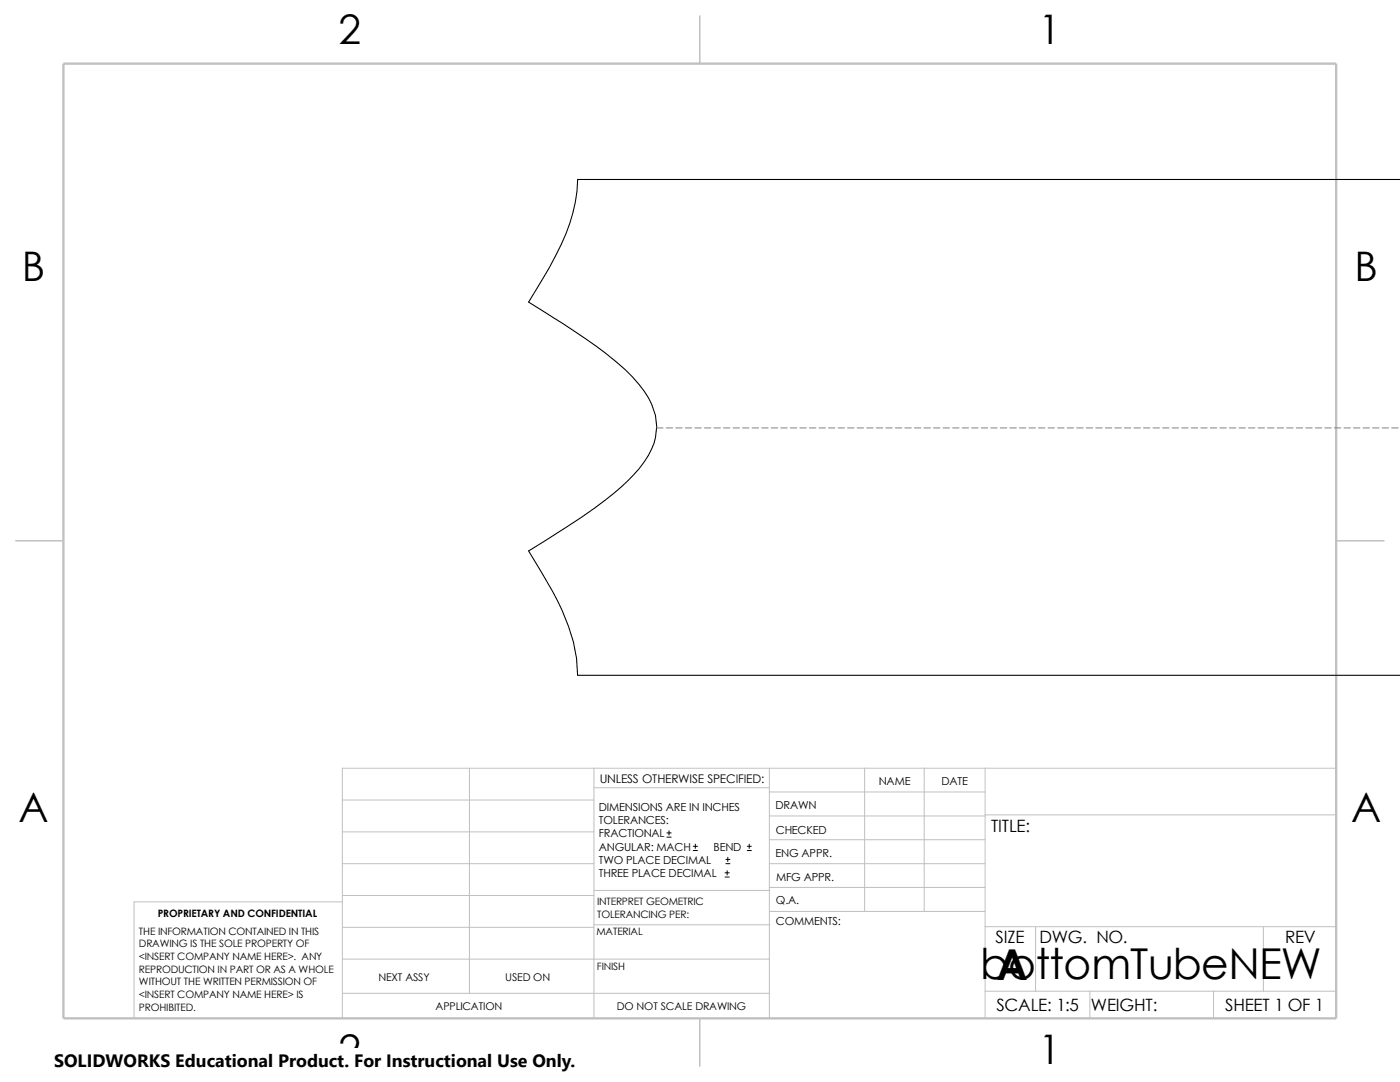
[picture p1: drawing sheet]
<svg xmlns="http://www.w3.org/2000/svg" width="279mm" height="216mm" viewBox="0 0 279 216" stroke-linecap="round" stroke-linejoin="round" font-family="sans-serif">
<defs><g id="words">
<g font-size="8.5">
<text x="195.6" y="195.3">bottomTubeNEW</text>
<text x="198.8" y="195.5">A</text>
</g>
<g font-size="8.1">
<text x="67.6" y="8.8">2</text>
<text x="207.3" y="8.8">1</text>
<text x="4.4" y="56.1">B</text>
<text x="270.3" y="56.1">B</text>
<text x="3.7" y="164.1">A</text>
<text x="269.6" y="164.1">A</text>
<text x="67.6" y="212.3">2</text>
<text x="207.3" y="212.3">1</text>
</g>
<text font-size="3.6" x="10.8" y="213">SOLIDWORKS Educational Product. For Instructional Use Only.</text>
<g font-size="3.4">
<text x="197.8" y="166">TITLE:</text>
<text x="198.7" y="188.1">SIZE</text>
<text x="207.5" y="188.1">DWG. NO.</text>
<text x="256.5" y="188.2">REV</text>
<text x="198.8" y="201.7">SCALE: 1:5</text>
<text x="217.7" y="201.8">WEIGHT:</text>
<text x="244.5" y="201.7">SHEET 1 OF 1</text>
</g>
<text font-size="2.4" x="119.7" y="156.2">UNLESS OTHERWISE SPECIFIED:</text>
<g font-size="2.2">
<text x="119.5" y="161.8">DIMENSIONS ARE IN INCHES</text>
<text x="154.8" y="161.5">DRAWN</text>
<text x="175.4" y="156.7">NAME</text>
<text x="187.9" y="156.7">DATE</text>
<text x="119.5" y="164.4">TOLERANCES:</text>
<text x="119.5" y="167.1">FRACTIONAL</text>
<text x="154.8" y="166.3">CHECKED</text>
<text x="119.5" y="172.4">TWO PLACE DECIMAL</text>
<text x="119.5" y="169.8">ANGULAR: MACH</text>
<text x="142.4" y="169.8">BEND</text>
<text x="154.8" y="171">ENG APPR.</text>
<text x="119.5" y="175">THREE PLACE DECIMAL</text>
<text x="154.9" y="175.7">MFG APPR.</text>
<text x="154.9" y="184.7">COMMENTS:</text>
<text x="154.9" y="180.5">Q.A.</text>
</g>
<g font-size="2.1">
<text x="75.5" y="195.7">NEXT ASSY</text>
<text x="100.8" y="195.7">USED ON</text>
<text x="86.9" y="201.5">APPLICATION</text>
<text x="123.1" y="201.6">DO NOT SCALE DRAWING</text>
</g>
<g font-size="2">
<text x="31.5" y="183">PROPRIETARY AND CONFIDENTIAL</text>
<text x="119.2" y="183.1">TOLERANCING PER:</text>
<text x="119.2" y="180.6">INTERPRET GEOMETRIC</text>
<text x="27.7" y="186.5">THE INFORMATION CONTAINED IN THIS</text>
<text x="27.7" y="189.1">DRAWING IS THE SOLE PROPERTY OF</text>
<text x="27.7" y="191.6">&lt;INSERT COMPANY NAME HERE&gt;. ANY</text>
<text x="119" y="186.6">MATERIAL</text>
<text x="27.7" y="194.1">REPRODUCTION IN PART OR AS A WHOLE</text>
<text x="27.7" y="196.6">WITHOUT THE WRITTEN PERMISSION OF</text>
<text x="119.1" y="193.5">FINISH</text>
<text x="27.7" y="199.1">&lt;INSERT COMPANY NAME HERE&gt; IS</text>
<text x="27.7" y="201.7">PROHIBITED.</text>
</g>
</g></defs>
<g fill="none" stroke="#c0c0c0" stroke-width=".2">
<path d="M68.3 159.6h50.2M93.7 153.3v44.9M118.5 153.3v49.9M118.5 157.2h35M153.5 153.3v49.9M153.5 158h43.1M172.6 153.3v28.6M184.4 153.3v28.6M196.6 153.3v49.9M266.7 153.3h-198.4v49.9M68.3 178.7h50.2M68.3 172.3h50.2"/>
<path d="M68.3 166h50.2M68.3 180h-41.5v23.2M118.5 177.7h35.1M153.5 167.6h43.1M153.5 162.8h43.1M153.5 172.3h43.1M153.5 177.1h43.1M196.6 162.6h70.1M68.3 198.2h85.2M68.3 191.4h85.2M68.3 185h50.2M118.5 184.5h35.1"/>
<path d="M153.6 181.9h43M196.6 197.8h70.1M196.6 184.9h70.1M206.7 184.9v12.9M217.5 197.8v5.4M242.2 197.8v5.4M252.1 184.9v12.9"/>
</g>
<path d="M139.7 3.2v9.5M3.1 107.9h9.6M266.7 107.9h9.5M139.7 203.2v9.5" fill="none" stroke="#c0c0c0" stroke-width=".21"/>
<path d="M12.7 12.7h254v190.5h-254z" fill="none" stroke="#c0c0c0" stroke-width=".47"/>
<path d="M279.4 35.8h-164.1a33 33 0 0 1-4.4 15.2l-1.3 2.4-4.1 6.9a161.9 161.9 0 0 1 17.4 11.8 25.2 25.2 0 0 1 7.1 8.5 11.1 11.1 0 0 1-1.4 11.6 40 40 0 0 1-9.9 9.2l-5.4 3.6-7.8 4.9 3.5 5.8a43.3 43.3 0 0 1 6.1 15.7l.2 3.3h164.1" fill="none" stroke="#000" stroke-width=".21"/>
<g fill="none" stroke="#000" stroke-width=".2">
<path d="M133.1 167h.8M133.1 166.2h.8M133.5 165.8v.8M138.3 169.7h.9M138.3 168.9h.9M138.8 168.4v.9M144.7 175h.8M144.7 174.2h.8M144.9 172.3h.8M144.9 171.5h.8M145.1 173.7v.9M145.2 171.1v.8"/>
<path d="M149.1 169.7h.8M149.1 168.9h.8M149.5 168.4v.9"/>
</g>
<g fill="none" stroke="#808080" stroke-width=".2">
<path d="M131.1 85.4h1.2M133 85.4h1.2M134.9 85.4h1.2M136.8 85.4h1.2M138.7 85.4h1.3M140.6 85.4h1.3M142.5 85.4h1.3M144.4 85.4h1.3M146.3 85.4h1.3M148.2 85.4h1.3M150.1 85.4h1.3M152 85.4h1.3"/>
<path d="M153.9 85.4h1.3M155.8 85.4h1.3M157.7 85.4h1.3M159.6 85.4h1.3M161.5 85.4h1.3M163.4 85.4h1.3M165.4 85.4h1.2M167.3 85.4h1.2M169.2 85.4h1.2M171.1 85.4h1.2M173 85.4h1.2M174.9 85.4h1.2"/>
<path d="M176.8 85.4h1.3M178.7 85.4h1.3M180.6 85.4h1.3M182.5 85.4h1.3M184.4 85.4h1.3M186.3 85.4h1.3M188.2 85.4h1.3M190.1 85.4h1.3M192 85.4h1.3M193.9 85.4h1.3M195.8 85.4h1.3M197.7 85.4h1.3"/>
<path d="M199.6 85.4h1.3M201.5 85.4h1.3M203.5 85.4h1.2M205.4 85.4h1.2M207.3 85.4h1.2M209.2 85.4h1.2M211.1 85.4h1.2M213 85.4h1.2M214.9 85.4h1.3M216.8 85.4h1.3M218.7 85.4h1.3M220.6 85.4h1.3"/>
<path d="M222.5 85.4h1.3M224.4 85.4h1.3M226.3 85.4h1.3M228.2 85.4h1.3M230.1 85.4h1.3M232 85.4h1.3M233.9 85.4h1.3M235.8 85.4h1.3M237.7 85.4h1.3M239.6 85.4h1.3M241.6 85.4h1.2M243.5 85.4h1.2"/>
<path d="M245.4 85.4h1.2M247.3 85.4h1.2M249.2 85.4h1.2M251.1 85.4h1.2M253 85.4h1.3M254.9 85.4h1.3M256.8 85.4h1.3M258.7 85.4h1.3M260.6 85.4h1.3M262.5 85.4h1.3M264.4 85.4h1.3M266.3 85.4h1.3"/>
<path d="M268.2 85.4h1.3M270.1 85.4h1.3M272 85.4h1.3M273.9 85.4h1.3M275.8 85.4h1.3M277.7 85.4h1.3"/>
</g>
<path d="M10.8 209.2h104.1v6.7h-104.1z" fill="#fff"/>
<use href="#words"/>
</svg>
